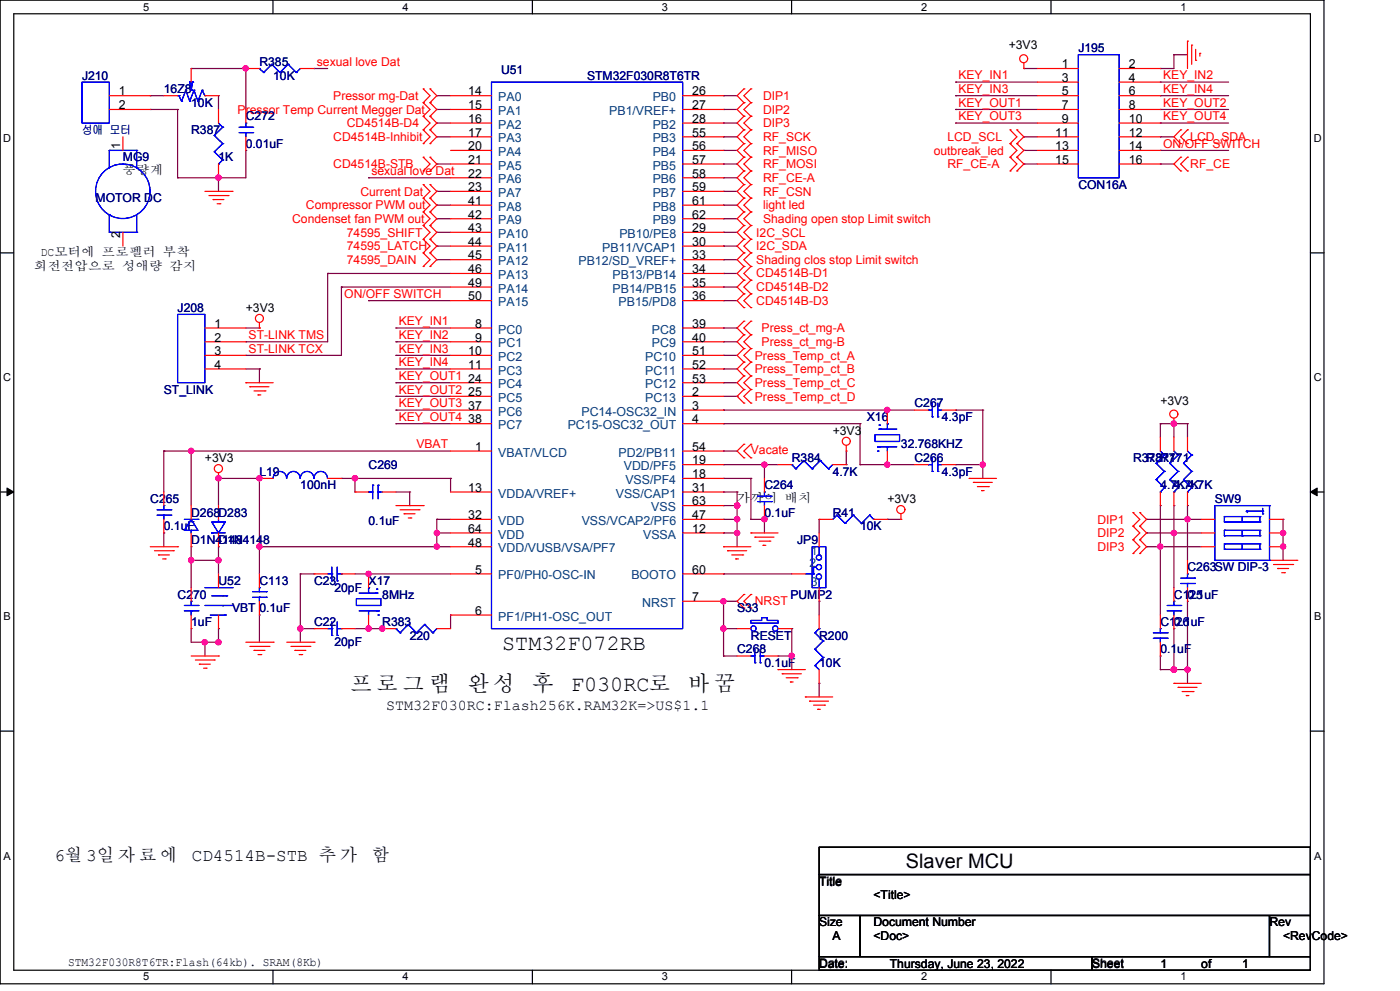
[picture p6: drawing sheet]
<svg xmlns="http://www.w3.org/2000/svg" width="297mm" height="210mm" viewBox="0 0 297 210" stroke-linecap="round" stroke-linejoin="round" font-family="sans-serif">
<defs><g id="words">
<g font-size="4.6">
<text x="106.4" y="137.7">STM32F072RB</text>
<text x="74.3" y="146.4">프 로 그 램</text>
<text x="99" y="146.4">완 성</text>
<text x="112.8" y="146.4">후</text>
<text x="121" y="146.4">F030RC로</text>
<text x="145.8" y="146.4">바 꿈</text>
</g>
<text font-size="4.2" x="192" y="183.8">Slaver MCU</text>
<g font-size="3.7">
<text x="11.5" y="182.4">6월 3일 자 료 에</text>
<text x="40.7" y="182.4">CD4514B-STB 추 가</text>
<text x="78.8" y="182.4">함</text>
</g>
<text font-size="3.2" x="81.8" y="150.4">STM32F030RC:Flash256K.RAM32K=&gt;US$1.1</text>
<g font-size="2.6">
<text x="213.8" y="10.5">+3V3</text>
<text x="225.1" y="14.5">1</text>
<text x="225.1" y="17.3">3</text>
<text x="239.2" y="14.5">2</text>
<text x="239.2" y="17.3">4</text>
<text x="25.2" y="20.2">1</text>
<text x="25.2" y="23.1">2</text>
<text x="99.2" y="20.2">14</text>
<text x="99.2" y="23.1">15</text>
<text x="146.7" y="20.2">26</text>
<text x="146.7" y="23.1">27</text>
<text x="225.1" y="20.2">5</text>
<text x="225.1" y="23.1">7</text>
<text x="239.2" y="20.2">6</text>
<text x="239.2" y="23.1">8</text>
<text x="99.2" y="26">16</text>
<text x="99.2" y="28.9">17</text>
<text x="146.7" y="26">28</text>
<text x="146.7" y="28.9">55</text>
<text x="223.6" y="28.9">11</text>
<text x="225.1" y="26">9</text>
<text x="239.2" y="26">10</text>
<text x="239.2" y="28.9">12</text>
<text x="25.5" y="31.6" transform="rotate(-90 25.5 31.6)">1</text>
<text x="99.2" y="31.8">20</text>
<text x="99.2" y="34.7">21</text>
<text x="146.7" y="31.8">56</text>
<text x="146.7" y="34.7">57</text>
<text x="223.6" y="31.8">13</text>
<text x="223.6" y="34.7">15</text>
<text x="239.2" y="31.8">14</text>
<text x="239.2" y="34.7">16</text>
<text x="26" y="36.9">풍량계</text>
<text x="99.2" y="37.6">22</text>
<text x="99.2" y="40.5">23</text>
<text x="146.7" y="37.6">58</text>
<text x="146.7" y="40.5">59</text>
<text x="99.2" y="43.4">41</text>
<text x="99.2" y="46.3">42</text>
<text x="146.7" y="43.4">61</text>
<text x="146.7" y="46.3">62</text>
<text x="25.5" y="50.4" transform="rotate(-90 25.5 50.4)">2</text>
<text x="99.2" y="49.2">43</text>
<text x="99.2" y="52.1">44</text>
<text x="146.7" y="49.2">29</text>
<text x="146.7" y="52.1">30</text>
<text x="7.2" y="57.1">회전전압으로 성애량 감지</text>
<text x="8.6" y="54.2">DC모터에 프로펠러 부착</text>
<text x="99.2" y="55">45</text>
<text x="99.2" y="57.9">46</text>
<text x="146.7" y="57.9">34</text>
<text x="146.7" y="55">33</text>
<text x="99.2" y="60.8">49</text>
<text x="99.2" y="63.6">50</text>
<text x="146.7" y="63.6">36</text>
<text x="146.7" y="60.8">35</text>
<text x="45.5" y="69.4">1</text>
<text x="52.1" y="66">+3V3</text>
<text x="100.7" y="69.4">8</text>
<text x="146.7" y="69.4">39</text>
<text x="45.5" y="72.4">2</text>
<text x="45.5" y="75.2">3</text>
<text x="99.2" y="75.2">10</text>
<text x="100.7" y="72.4">9</text>
<text x="146.7" y="72.4">40</text>
<text x="146.7" y="75.2">51</text>
<text x="45.5" y="78.1">4</text>
<text x="99.2" y="78.1">11</text>
<text x="99.2" y="81">24</text>
<text x="99.2" y="83.9">25</text>
<text x="146.7" y="78.1">52</text>
<text x="146.7" y="81">53</text>
<text x="146.7" y="83.9">2</text>
<text x="99.2" y="86.8">37</text>
<text x="99.2" y="89.7">38</text>
<text x="146.7" y="86.8">3</text>
<text x="146.7" y="89.7">4</text>
<text x="245.9" y="85.7">+3V3</text>
<text x="100.7" y="95.5">1</text>
<text x="146.7" y="95.5">54</text>
<text x="176.5" y="92.1">+3V3</text>
<text x="43.4" y="97.9">+3V3</text>
<text x="146.7" y="101.3">18</text>
<text x="146.7" y="98.4">19</text>
<text x="99.2" y="104.2">13</text>
<text x="146.7" y="107">63</text>
<text x="146.7" y="104.2">31</text>
<text x="156.2" y="106.3">가까이 배치</text>
<text x="188.1" y="106.5">+3V3</text>
<text x="99.2" y="110">32</text>
<text x="99.2" y="112.8">64</text>
<text x="146.7" y="112.8">12</text>
<text x="146.7" y="110">47</text>
<text x="99.2" y="115.8">48</text>
<text x="100.7" y="121.5">5</text>
<text x="146.7" y="121.5">60</text>
<text x="100.7" y="130.2">6</text>
<text x="146.7" y="127.3">7</text>
<text x="173.6" y="187.6">Title</text>
<text x="185.1" y="190.5">&lt;Title&gt;</text>
<text x="173.6" y="196.2">Size</text>
<text x="185.1" y="196.2">Document Number</text>
<text x="269" y="196.2">Rev</text>
<text x="176.4" y="199.2">A</text>
<text x="185.1" y="199.2">&lt;Doc&gt;</text>
<text x="271.9" y="199.2">&lt;RevCode&gt;</text>
<text x="14.4" y="204.7">STM32F030R8T6TR:Flash(64kb). SRAM(8Kb)</text>
<text x="173.6" y="205">Date:</text>
<text x="188.6" y="205">Thursday, June 23, 2022</text>
<text x="231.4" y="205">Sheet</text>
<text x="245.9" y="205">1</text>
<text x="254.6" y="205">of</text>
<text x="263.2" y="205">1</text>
</g>
<g font-size="2.6" fill="#000080">
<text x="228.5" y="11">J195</text>
<text x="17.4" y="16.8">J210</text>
<text x="55" y="13.9">R385</text>
<text x="57.9" y="16.8">10K</text>
<text x="106.2" y="15.7">U51</text>
<text x="124.4" y="16.8">STM32F030R8T6TR</text>
<text x="34.7" y="19.7">16Z8</text>
<text x="40.5" y="22.6">10K</text>
<text x="17.4" y="28.4">성애 모터</text>
<text x="40.5" y="28.4">R387</text>
<text x="52.1" y="25.5">C272</text>
<text x="26" y="34.2">MG9</text>
<text x="46.3" y="34.2">1K</text>
<text x="52.1" y="31.3">0.01uF</text>
<text x="228.5" y="40">CON16A</text>
<text x="20.3" y="42.9">MOTOR DC</text>
<text x="37.6" y="66">J208</text>
<text x="34.7" y="83.4">ST_LINK</text>
<text x="183.7" y="89.2">X16</text>
<text x="193.8" y="86.3">C267</text>
<text x="199.6" y="89.2">4.3pF</text>
<text x="190.9" y="94.9">32.768KHZ</text>
<text x="55" y="100.7">L19</text>
<text x="78.1" y="99.3">C269</text>
<text x="167.8" y="97.9">R384</text>
<text x="176.5" y="100.7">4.7K</text>
<text x="193.8" y="97.9">C266</text>
<text x="199.6" y="100.7">4.3pF</text>
<text x="240.1" y="97.9">R378R171</text>
<text x="243" y="97.9">R377</text>
<text x="31.8" y="106.5">C265</text>
<text x="63.6" y="103.7">100nH</text>
<text x="162" y="103.7">C264</text>
<text x="245.9" y="103.7">4.7K 4.7K</text>
<text x="248.8" y="103.7">4.7K</text>
<text x="257.4" y="106.5">SW9</text>
<text x="34.7" y="112.3">0.1uF</text>
<text x="40.5" y="109.4">D268</text>
<text x="46.3" y="109.4">D283</text>
<text x="78.1" y="111.1">0.1uF</text>
<text x="162" y="109.4">0.1uF</text>
<text x="176.5" y="109.4">R41</text>
<text x="182.3" y="112.3">10K</text>
<text x="40.5" y="115.2">D1N4148</text>
<text x="46.3" y="115.2">D1N4148</text>
<text x="168.9" y="115.2">JP9</text>
<text x="46.3" y="123.9">U52</text>
<text x="55" y="123.9">C113</text>
<text x="66.6" y="123.9">C23</text>
<text x="70.9" y="125.4">20pF</text>
<text x="78.1" y="123.9">X17</text>
<text x="251.7" y="121">C263SW DIP-3</text>
<text x="37.6" y="126.8">C270</text>
<text x="49.2" y="129.7">VBT 0.1uF</text>
<text x="81" y="126.8">8MHz</text>
<text x="156.2" y="129.7">S33</text>
<text x="167.5" y="126.8">PUMP2</text>
<text x="248.8" y="126.8">C125</text>
<text x="251.7" y="126.8">0.1uF</text>
<text x="40.5" y="132.6">1uF</text>
<text x="66.6" y="132.6">C22</text>
<text x="70.9" y="136.9">20pF</text>
<text x="81" y="132.6">R383</text>
<text x="86.8" y="135.5">220</text>
<text x="159.1" y="135.5">RESET</text>
<text x="173.6" y="135.5">R200</text>
<text x="245.9" y="132.6">C126</text>
<text x="248.8" y="132.6">0.1uF</text>
<text x="156.2" y="138.4">C268</text>
<text x="162" y="141.3">0.1uF</text>
<text x="173.6" y="141.3">10K</text>
<text x="245.9" y="138.4">0.1uF</text>
</g>
<g font-size="2.6" fill="#f00">
<text x="67.2" y="13.9">sexual love Dat</text>
<text x="203.1" y="16.8">KEY_IN1</text>
<text x="246.5" y="16.8">KEY_IN2</text>
<text x="70.6" y="21.2">Pressor mg-Dat</text>
<text x="161.7" y="21.2">DIP1</text>
<text x="203.1" y="19.7">KEY_IN3</text>
<text x="203.1" y="22.6">KEY_OUT1</text>
<text x="246.5" y="19.7">KEY_IN4</text>
<text x="246.5" y="22.6">KEY_OUT2</text>
<text x="50.4" y="24.1">Pressor Temp Current Megger Dat</text>
<text x="70.6" y="29.8">CD4514B-Inhibit</text>
<text x="73.5" y="27">CD4514B-D4</text>
<text x="161.7" y="27">DIP3</text>
<text x="161.7" y="24.1">DIP2</text>
<text x="161.7" y="29.8">RF_SCK</text>
<text x="200.8" y="29.8">LCD_SCL</text>
<text x="203.1" y="25.5">KEY_OUT3</text>
<text x="246.5" y="25.5">KEY_OUT4</text>
<text x="252.2" y="29.8">LCD_SDA</text>
<text x="70.6" y="35.6">CD4514B-STB</text>
<text x="161.7" y="32.7">RF_MISO</text>
<text x="161.7" y="35.6">RF_MOSI</text>
<text x="197.9" y="32.7">outbreak_led</text>
<text x="200.8" y="35.6">RF_CE-A</text>
<text x="246.5" y="31.3">ON/OFF SWITCH</text>
<text x="252.2" y="35.6">RF_CE</text>
<text x="76.4" y="41.4">Current Dat</text>
<text x="78.7" y="37.1">sexual love Dat</text>
<text x="161.7" y="38.5">RF_CE-A</text>
<text x="161.7" y="41.4">RF_CSN</text>
<text x="61.9" y="47.2">Condenset fan PWM out</text>
<text x="64.8" y="44.3">Compressor PWM out</text>
<text x="161.7" y="44.3">light led</text>
<text x="161.7" y="47.2">Shading open stop Limit switch</text>
<text x="73.5" y="50.1">74595_SHIFT</text>
<text x="73.5" y="53">74595_LATCH</text>
<text x="160.3" y="50.1">I2C_SCL</text>
<text x="160.3" y="53">I2C_SDA</text>
<text x="73.5" y="55.9">74595_DAIN</text>
<text x="160.3" y="55.9">Shading clos stop Limit switch</text>
<text x="160.3" y="58.8">CD4514B-D1</text>
<text x="72.9" y="63.1">ON/OFF SWITCH</text>
<text x="160.3" y="61.7">CD4514B-D2</text>
<text x="160.3" y="64.6">CD4514B-D3</text>
<text x="52.7" y="71.8">ST-LINK TMS</text>
<text x="84.5" y="71.8">KEY_IN2</text>
<text x="84.5" y="68.9">KEY_IN1</text>
<text x="161.4" y="70.4">Press_ct_mg-A</text>
<text x="52.7" y="74.7">ST-LINK TCX</text>
<text x="84.5" y="74.7">KEY_IN3</text>
<text x="84.5" y="77.6">KEY_IN4</text>
<text x="160" y="76.2">Press_Temp_ct_A</text>
<text x="161.4" y="73.2">Press_ct_mg-B</text>
<text x="84.5" y="80.5">KEY_OUT1</text>
<text x="84.5" y="83.4">KEY_OUT2</text>
<text x="160" y="79">Press_Temp_ct_B</text>
<text x="160" y="82">Press_Temp_ct_C</text>
<text x="84.5" y="89.1">KEY_OUT4</text>
<text x="84.5" y="86.3">KEY_OUT3</text>
<text x="160" y="84.8">Press_Temp_ct_D</text>
<text x="88.3" y="94.9">VBAT</text>
<text x="159.1" y="96.1">Vacate</text>
<text x="232.6" y="110.9">DIP1</text>
<text x="232.6" y="113.8">DIP2</text>
<text x="232.6" y="116.6">DIP3</text>
<text x="160" y="128.2">NRST</text>
</g>
<g font-size="2.6" fill="#004080">
<text x="105.6" y="21.5">PA0</text>
<text x="138.3" y="21.5">PB0</text>
<text x="105.6" y="24.4">PA1</text>
<text x="105.6" y="27.2">PA2</text>
<text x="129.1" y="24.4">PB1/VREF+</text>
<text x="138.3" y="27.2">PB2</text>
<text x="105.6" y="30.2">PA3</text>
<text x="105.6" y="33">PA4</text>
<text x="105.6" y="35.9">PA5</text>
<text x="138.3" y="30.2">PB3</text>
<text x="138.3" y="33">PB4</text>
<text x="138.3" y="35.9">PB5</text>
<text x="105.6" y="38.8">PA6</text>
<text x="105.6" y="41.7">PA7</text>
<text x="138.3" y="38.8">PB6</text>
<text x="138.3" y="41.7">PB7</text>
<text x="105.6" y="44.6">PA8</text>
<text x="105.6" y="47.5">PA9</text>
<text x="138.3" y="44.6">PB8</text>
<text x="138.3" y="47.5">PB9</text>
<text x="105.6" y="50.4">PA10</text>
<text x="105.6" y="53.3">PA11</text>
<text x="127.6" y="53.3">PB11/VCAP1</text>
<text x="131.3" y="50.4">PB10/PE8</text>
<text x="105.6" y="56.2">PA12</text>
<text x="105.6" y="59.1">PA13</text>
<text x="122.6" y="56.2">PB12/SD_VREF+</text>
<text x="129.8" y="59.1">PB13/PB14</text>
<text x="105.6" y="62">PA14</text>
<text x="105.6" y="64.9">PA15</text>
<text x="129.8" y="62">PB14/PB15</text>
<text x="131.1" y="64.9">PB15/PD8</text>
<text x="105.6" y="70.7">PC0</text>
<text x="138.2" y="70.7">PC8</text>
<text x="105.6" y="73.6">PC1</text>
<text x="105.6" y="76.5">PC2</text>
<text x="136.7" y="76.5">PC10</text>
<text x="138.2" y="73.6">PC9</text>
<text x="105.6" y="79.3">PC3</text>
<text x="105.6" y="82.3">PC4</text>
<text x="136.7" y="79.3">PC11</text>
<text x="136.7" y="82.3">PC12</text>
<text x="105.6" y="85.1">PC5</text>
<text x="105.6" y="88">PC6</text>
<text x="123.2" y="88">PC14-OSC32_IN</text>
<text x="136.7" y="85.1">PC13</text>
<text x="105.6" y="90.9">PC7</text>
<text x="120.3" y="90.9">PC15-OSC32_OUT</text>
<text x="105.6" y="96.7">VBAT/VLCD</text>
<text x="131.1" y="96.7">PD2/PB11</text>
<text x="132.2" y="99.6">VDD/PF5</text>
<text x="105.6" y="105.4">VDDA/VREF+</text>
<text x="130.5" y="105.4">VSS/CAP1</text>
<text x="132.5" y="102.5">VSS/PF4</text>
<text x="105.6" y="111.2">VDD</text>
<text x="123.3" y="111.2">VSS/VCAP2/PF6</text>
<text x="138" y="108.3">VSS</text>
<text x="105.6" y="114.1">VDD</text>
<text x="105.6" y="117">VDD/VUSB/VSA/PF7</text>
<text x="136.3" y="114.1">VSSA</text>
<text x="171.9" y="117.5">1</text>
<text x="105.6" y="122.7">PF0/PH0-OSC-IN</text>
<text x="133.8" y="122.7">BOOTO</text>
<text x="171.6" y="120.1">2</text>
<text x="171.9" y="124.2">3</text>
<text x="47.4" y="128.8" transform="rotate(-90 47.4 128.8)">.</text>
<text x="47.4" y="126.6" transform="rotate(-90 47.4 126.6)">.</text>
<text x="105.6" y="131.5">PF1/PH1-OSC_OUT</text>
<text x="136.1" y="128.5">NRST</text>
<text x="160.6" y="134.3">. .</text>
</g>
<g font-size="2.3">
<text x="30.4" y="2.2">5</text>
<text x="85.3" y="2.2">4</text>
<text x="140.3" y="2.2">3</text>
<text x="195.2" y="2.2">2</text>
<text x="250.2" y="2.2">1</text>
<text x=".7" y="30.1">D</text>
<text x="278.4" y="30.1">D</text>
<text x=".7" y="80.7">C</text>
<text x="278.4" y="80.7">C</text>
<text x=".8" y="131.4">B</text>
<text x="278.5" y="131.4">B</text>
<text x=".8" y="182.1">A</text>
<text x="278.5" y="182.1">A</text>
<text x="30.4" y="207.6">5</text>
<text x="85.3" y="207.6">4</text>
<text x="140.3" y="207.6">3</text>
<text x="195.2" y="207.6">2</text>
<text x="250.2" y="207.6">1</text>
</g>
</g></defs>
<g fill="none" stroke="#000" stroke-width=".25">
<path d="M0 0h280.6v208.4h-280.6zM2.9 2.9h274.8v202.6h-274.8zM57.8 0v2.9M112.8 0v2.9M167.8 0v2.9M222.7 0v2.9M0 53.6h2.9M277.7 53.6h2.9M0 104.2h2.9M277.7 104.2h2.9M0 154.9h2.9M277.7 154.9h2.9"/>
<path d="M173.6 179.4h104.1v5.8h-104.1zM173.6 185.2h104.1v8.7h-104.1zM173.6 193.9h8.7v8.7h-8.7zM182.3 193.9h86.7v8.7h-86.7zM269 193.9h8.7v8.7h-8.7zM57.8 205.5v2.9M112.8 205.5v2.9M167.8 205.5v2.9M173.6 202.6h57.8v2.9h-57.8zM222.7 205.5v2.9M231.4 202.6h46.3v2.9h-46.3z"/>
</g>
<path d="M1.5 103.4l1.4 .8-1.4 .8zM277.7 104.2l1.4-.8v1.6z" fill="#000" stroke="#000" stroke-width=".21"/>
<g fill="none" stroke="#800040" stroke-width=".25">
<path d="M40.5 14.5h11.6M40.5 14.5h.1M52.1 14.5h.1M52.1 14.5v8.7M66.6 14.5h.1M66.6 14.5h2.8M202.5 17.4h17.4M202.5 17.4h.1M217 14.5h.1M217 14.5h2.9M245.9 17.4h.1M245.9 14.5h.1"/>
<path d="M245.9 17.4h14.5M248.8 11.6h.1M248.8 11.6v2.9h-2.9M248.8 11.6h2.9M31.8 23.2h5.8M31.8 20.3h.1M31.8 23.2h.1M31.8 20.3h2.9M37.6 23.2h.1M37.6 37.7h.1M37.6 23.2v14.5M46.3 20.3h.1"/>
<path d="M46.3 37.7h.1M46.3 20.3v2.9M46.3 37.7v2.8M52.1 31.9h.1M52.1 31.9v5.8h-14.5M78.1 37.7h.1M78.1 37.7h17.4M92.6 20.3h2.9M92.6 23.2h2.9M92.6 26.1h2.9M92.6 29h2.9M92.6 34.7h2.9"/>
<path d="M92.6 20.3h.1M92.6 23.2h.1M92.6 26.1h.1M92.6 29h.1M92.6 34.7h.1M153.3 20.3h.1M153.3 23.2h.1M153.3 26.1h.1M153.3 29h.1M153.3 31.9h.1M153.3 34.7h.1M153.3 37.7h.1"/>
<path d="M153.3 20.3h2.9M153.3 23.2h2.9M153.3 37.7h2.9M153.3 26.1h2.9M153.3 29h2.9M153.3 31.9h2.9M153.3 34.7h2.9M202.5 20.3h17.4M202.5 23.2h17.4M202.5 26.1h17.4M202.5 20.3h.1M202.5 23.2h.1"/>
<path d="M202.5 26.1h.1M217 34.7h.1M217 29h.1M217 31.9h.1M217 29h2.9M217 31.9h2.9M217 34.7h2.9M245.9 20.3h.1M245.9 23.2h.1M245.9 26.1h.1M245.9 29h.1M245.9 31.9h.1"/>
<path d="M245.9 34.7h.1M245.9 20.3h14.5M245.9 23.2h14.5M245.9 26.1h14.5M245.9 31.9h14.5M245.9 29h2.9M245.9 34.7h2.9M69.4 57.9h.1M69.4 57.9v14.5h-17.3M69.4 57.9h26.1M92.6 40.5h2.9M92.6 43.5h2.9"/>
<path d="M92.6 46.3h2.9M92.6 49.2h2.9M92.6 52.1h2.9M92.6 55h2.9M92.6 40.5h.1M92.6 43.5h.1M92.6 46.3h.1M92.6 49.2h.1M92.6 52.1h.1M92.6 55h.1M153.3 40.5h.1M153.3 43.5h.1"/>
<path d="M153.3 46.3h.1M153.3 49.2h.1M153.3 52.1h.1M153.3 55h.1M153.3 57.9h.1M153.3 40.5h2.9M153.3 43.5h2.9M153.3 57.9h2.9M153.3 46.3h2.9M153.3 49.2h2.9M153.3 52.1h2.9M153.3 55h2.9"/>
<path d="M52.1 72.4h.1M52.1 75.3h.1M52.1 78.1h2.9M52.1 69.5h2.9M55 69.5h.1M55 78.1h.1M55 78.1v3M72.4 60.8h.1M72.4 60.8v14.5h-20.3M72.4 60.8h23.1M78.1 63.7h.1M78.1 63.7h17.4"/>
<path d="M83.9 72.4h11.6M83.9 75.3h11.6M83.9 78.1h11.6M83.9 69.5h11.6M83.9 72.4h.1M83.9 75.3h.1M83.9 78.1h.1M83.9 69.5h.1M153.3 69.5h.1M153.3 72.4h.1M153.3 75.3h.1M153.3 78.1h.1"/>
<path d="M153.3 60.8h.1M153.3 63.7h.1M153.3 72.4h2.9M153.3 75.3h2.9M153.3 78.1h2.9M153.3 69.5h2.9M153.3 60.8h2.9M153.3 63.7h2.9M34.7 95.5h60.8M34.7 95.5h.1M34.7 95.5v8.7M40.5 95.5h.1"/>
<path d="M40.5 95.5v11.6M83.9 86.9h11.6M83.9 89.7h11.6M83.9 81.1h11.6M83.9 83.9h11.6M83.9 89.7h.1M83.9 81.1h.1M83.9 83.9h.1M83.9 86.9h.1M153.3 98.4h11.6M153.3 89.7h.1M153.3 86.9h.1"/>
<path d="M153.3 95.5h.1M153.3 81.1h.1M153.3 98.4h.1M153.3 83.9h2.9M153.3 81.1h2.9M153.3 95.5h2.9M153.3 86.9h40.5M153.3 89.7h29M156.2 83.9h.1M162 98.4h.1M162 98.4v2.9M179.3 98.4h.1"/>
<path d="M179.3 95.5v2.9M182.3 98.4h11.5M182.3 89.7h.1M182.3 98.4h.1M182.3 89.7v8.7M188.1 86.9h.1M188.1 98.4h.1M202.5 98.4h.1M202.5 86.9h.1M202.5 86.9h5.8M202.5 98.4h5.8M208.3 86.9h.1"/>
<path d="M208.3 98.4h.1M208.3 86.9v14.4M245.9 89.7h.1M245.9 89.7v2.9M245.9 89.7h5.8M248.8 89.7h.1M248.8 89.7v2.9M251.7 89.7h.1M251.7 89.7v2.9M34.7 112.9h.1M34.7 112.9v2.9M40.5 118.7h5.8"/>
<path d="M40.5 115.8h.1M40.5 118.7h.1M40.5 115.8v8.7M46.3 118.7h.1M46.3 101.3h.1M46.3 115.8h.1M46.3 101.3v5.8M46.3 115.8v5.8M46.3 101.3h8.7M55 101.3h.1M55 115.8h.1M55 101.3v20.3"/>
<path d="M55 115.8h40.5M72.4 101.3h.1M72.4 101.3h23.1M75.2 101.3h.1M75.2 104.2h.1M75.2 101.3v2.9M83.9 104.2h2.9M86.8 107.1h.1M86.8 104.2h.1M86.8 104.2v2.9M92.6 112.9h2.9M92.6 110h2.9"/>
<path d="M92.6 115.8h.1M92.6 110h.1M92.6 112.9h.1M92.6 110v5.8M95.5 101.3h.1M95.5 101.3v2.9M153.3 101.3h5.8M153.3 101.3h.1M153.3 104.2h.1M153.3 107.1h.1M153.3 110h.1M153.3 112.9h.1"/>
<path d="M153.3 104.2h2.9M153.3 107.1h2.9M153.3 112.9h2.9M153.3 110h2.9M156.2 110h.1M156.2 112.9h.1M156.2 107.1h.1M156.2 104.2h.1M156.2 104.2v11.6M159.1 110h.1M159.1 101.3h.1M159.1 101.3v8.7"/>
<path d="M159.1 110h2.9M162 110h.1M162 110v2.9M173.6 110h.1M173.6 110v2.9M188.1 110h.1M188.1 110h2.8M243 115.8h11.6M243 112.9h11.6M243 110h11.6M243 112.9h.1M243 115.8h.1"/>
<path d="M243 110h.1M245.9 115.8h.1M245.9 107.1h.1M245.9 107.1v23.2M248.8 112.9h.1M248.8 107.1h.1M248.8 107.1v17.4M251.7 110h.1M251.7 107.1h.1M251.7 107.1v11.6M271.9 115.8h.1M271.9 110h.1"/>
<path d="M271.9 112.9h.1M271.9 110v8.7M40.5 133.2h.1M40.5 133.2v2.8h5.8M43.4 136h.1M43.4 136v2.9M46.3 133.2h.1M46.3 136h.1M46.3 133.2v2.8M55 130.3h.1M55 130.3v5.7M63.6 133.2h.1"/>
<path d="M63.6 121.6h.1M63.6 121.6v14.4M63.6 121.6h3M63.6 133.2h3M66.6 121.6h.1M66.6 133.2h.1M75.2 121.6h20.3M75.2 133.2h5.8M78.1 121.6h.1M78.1 133.2h.1M81 133.2h.1M95.5 130.3h.1"/>
<path d="M95.5 130.3v2.9M153.3 127.4h.1M153.3 121.6h.1M153.3 133.2h.1M153.3 138.9h.1M153.3 127.4v11.5M153.3 138.9h2.9M153.3 133.2h2.9M153.3 127.4h2.9M153.3 121.6h14.5M164.9 138.9h.1M164.9 138.9h2.9"/>
<path d="M167.8 133.2h.1M167.8 138.9h.1M167.8 133.2v8.6M173.6 127.4h.1M173.6 127.4v2.9M245.9 138.9h.1M245.9 138.9v2.9M248.8 133.2h.1M248.8 133.2v8.6M251.7 127.4h.1M251.7 127.4v17.3M173.6 144.7h.1"/>
<path d="M173.6 144.7v2.9M245.9 141.8h.1M245.9 141.8h5.8M248.8 141.8h.1M251.7 141.8h.1"/>
</g>
<g fill="#f0f" stroke="#f0f" stroke-width=".25">
<circle cx="43.4" cy="136" r=".55"/>
<circle cx="156.2" cy="110" r=".55"/>
<circle cx="55" cy="101.3" r=".55"/>
<circle cx="167.8" cy="138.9" r=".55"/>
<circle cx="156.2" cy="107.1" r=".55"/>
<circle cx="153.3" cy="127.4" r=".55"/>
<circle cx="63.6" cy="133.1" r=".56"/>
<circle cx="188" cy="86.8" r=".55"/>
<circle cx="188" cy="98.4" r=".55"/>
<circle cx="248.8" cy="112.9" r=".56"/>
<circle cx="245.9" cy="115.8" r=".55"/>
<circle cx="271.9" cy="115.8" r=".55"/>
<circle cx="248.8" cy="89.7" r=".57"/>
<circle cx="251.7" cy="141.8" r=".55"/>
<circle cx="248.8" cy="141.8" r=".56"/>
<circle cx="271.9" cy="112.9" r=".55"/>
<circle cx="251.7" cy="110" r=".55"/>
<circle cx="78.1" cy="121.6" r=".55"/>
<circle cx="92.6" cy="115.8" r=".55"/>
<circle cx="156.2" cy="112.9" r=".55"/>
<circle cx="92.6" cy="112.9" r=".55"/>
<circle cx="46.3" cy="136" r=".56"/>
<circle cx="153.3" cy="133.1" r=".56"/>
<circle cx="208.3" cy="98.4" r=".55"/>
<circle cx="78.1" cy="133.1" r=".56"/>
<circle cx="162" cy="110" r=".56"/>
<circle cx="46.3" cy="118.7" r=".57"/>
<circle cx="40.5" cy="118.7" r=".56"/>
<circle cx="40.5" cy="95.5" r=".55"/>
<circle cx="46.3" cy="101.3" r=".56"/>
<circle cx="75.2" cy="101.3" r=".56"/>
<circle cx="162" cy="98.4" r=".56"/>
<circle cx="81" cy="133.1" r=".56"/>
<circle cx="55" cy="115.8" r=".55"/>
<circle cx="52.1" cy="14.5" r=".55"/>
<circle cx="46.3" cy="37.6" r=".56"/>
</g>
<g fill="none" stroke="#f00" stroke-width=".25">
<path d="M40.5 14.5v2.9M52.1 14.5h2.9M63.6 14.5h3M89.7 18.8l1.4 1.5-1.4 1.4M89.7 18.8h.1M91.1 18.8h.1M91.1 18.8l1.5 1.5-1.5 1.4M157.6 18.8l-1.4 1.5 1.4 1.4M157.6 18.8h.1M159.1 18.8h.1M159.1 18.8l-1.5 1.5 1.5 1.4M217 14.5h.1"/>
<path d="M217 13.3v1.2M219.9 14.5h8.6M219.9 17.4h8.6M237.2 14.5h8.7M237.2 17.4h8.7M251.7 8.7h.1M251.7 8.7v5.8M252.5 9.6h.1M252.5 9.6v4M253.4 12.8h.1M253.4 10.5v2.3M254.3 11.3h.1"/>
<path d="M254.3 11.3v.6M23.2 20.3h8.6M23.2 23.2h8.6M26 29v2.9M34.7 20.3h2.9M43.4 20.3h2.9M46.3 23.2v2.9M46.3 34.7v3M52.1 23.2v2.9M52.1 29v2.9M89.7 39.1l1.4 1.4-1.4 1.5M89.7 21.7l1.4 1.5-1.4 1.4"/>
<path d="M89.7 24.6l1.4 1.5-1.4 1.4M89.7 27.5l1.4 1.5-1.4 1.4M89.7 33.3l1.4 1.4-1.4 1.5M89.7 39.1h.1M89.7 21.7h.1M89.7 24.6h.1M89.7 27.5h.1M89.7 30.4h.1M89.7 36.2h.1M89.7 33.3h.1M91.1 39.1h.1M91.1 21.7h.1"/>
<path d="M91.1 24.6h.1M91.1 27.5h.1M91.1 30.4h.1M91.1 33.3h.1M91.1 36.2h.1M91.1 39.1l1.5 1.4-1.5 1.5M91.1 21.7l1.5 1.5-1.5 1.4M91.1 24.6l1.5 1.5-1.5 1.4M91.1 27.5l1.5 1.5-1.5 1.4M91.1 33.3l1.5 1.4-1.5 1.5M95.5 20.3h8.7M95.5 23.2h8.7"/>
<path d="M95.5 26.1h8.7M95.5 29h8.7M95.5 31.9h8.7M95.5 34.7h8.7M95.5 37.7h8.7M144.7 20.3h8.6M144.7 23.2h8.6M144.7 26.1h8.6M144.7 29h8.6M144.7 31.9h8.6M144.7 34.7h8.6M144.7 37.7h8.6"/>
<path d="M157.6 24.6l-1.4 1.5 1.4 1.4M157.6 21.7l-1.4 1.5 1.4 1.4M157.6 36.2l-1.4 1.5 1.4 1.4M157.6 39.1l-1.4 1.4 1.4 1.5M157.6 27.5l-1.4 1.5 1.4 1.4M157.6 30.4l-1.4 1.5 1.4 1.4M157.6 33.3l-1.4 1.4 1.4 1.5M157.6 24.6h.1M157.6 27.5h.1M157.6 21.7h.1M157.6 36.2h.1M157.6 39.1h.1"/>
<path d="M157.6 30.4h.1M157.6 33.3h.1M159.1 27.5h.1M159.1 24.6h.1M159.1 21.7h.1M159.1 39.1h.1M159.1 36.2h.1M159.1 30.4h.1M159.1 33.3h.1M159.1 24.6l-1.5 1.5 1.5 1.4M159.1 21.7l-1.5 1.5 1.5 1.4M159.1 36.2l-1.5 1.5 1.5 1.4"/>
<path d="M159.1 39.1l-1.5 1.4 1.5 1.5M159.1 27.5l-1.5 1.5 1.5 1.4M159.1 30.4l-1.5 1.5 1.5 1.4M159.1 33.3l-1.5 1.4 1.5 1.5M214.1 27.5l1.4 1.5-1.4 1.4M214.1 33.3l1.4 1.4-1.4 1.5M214.1 30.4l1.4 1.5-1.4 1.4M214.1 30.4h.1M214.1 27.5h.1M214.1 36.2h.1M214.1 33.3h.1M215.5 27.5h.1"/>
<path d="M215.5 30.4h.1M215.5 33.3h.1M215.5 36.2h.1M215.5 27.5l1.5 1.5-1.5 1.4M215.5 33.3l1.5 1.4-1.5 1.5M215.5 30.4l1.5 1.5-1.5 1.4M219.9 20.3h8.6M219.9 23.2h8.6M219.9 26.1h8.6M219.9 29h8.6M219.9 31.9h8.6M219.9 34.7h8.6"/>
<path d="M237.2 20.3h8.7M237.2 23.2h8.7M237.2 26.1h8.7M237.2 29h8.7M237.2 31.9h8.7M237.2 34.7h8.7M250.2 27.5h.1M250.2 30.4h.1M250.2 33.3h.1M250.2 36.2h.1M250.2 27.5l-1.4 1.5 1.4 1.4M250.2 33.3l-1.4 1.4 1.4 1.5"/>
<path d="M251.7 27.5l-1.5 1.5 1.5 1.4M251.7 33.3l-1.5 1.4 1.5 1.5M251.7 30.4h.1M251.7 27.5h.1M251.7 36.2h.1M251.7 33.3h.1M26 49.2v2.9M43.4 40.5h5.8M44.3 41.4h4M45.2 42.3h2.2M45.2 42.3h.1M46 43.2h.6"/>
<path d="M46.6 43.2h.1M48.3 41.4h.1M49.2 40.5h.1M89.7 42l1.4 1.5-1.4 1.4M89.7 44.9l1.4 1.4-1.4 1.5M89.7 47.8l1.4 1.4-1.4 1.5M89.7 50.7l1.4 1.4-1.4 1.5M89.7 53.6l1.4 1.4-1.4 1.4M89.7 42h.1M89.7 44.9h.1M89.7 47.8h.1M89.7 50.7h.1"/>
<path d="M89.7 53.6h.1M89.7 56.4h.1M91.1 42h.1M91.1 44.9h.1M91.1 47.8h.1M91.1 50.7h.1M91.1 53.6h.1M91.1 56.4h.1M91.1 42l1.5 1.5-1.5 1.4M91.1 44.9l1.5 1.4-1.5 1.5M91.1 47.8l1.5 1.4-1.5 1.5M91.1 50.7l1.5 1.4-1.5 1.5"/>
<path d="M91.1 53.6l1.5 1.4-1.5 1.4M95.5 40.5h8.7M95.5 43.5h8.7M95.5 46.3h8.7M95.5 49.2h8.7M95.5 52.1h8.7M95.5 55h8.7M95.5 57.9h8.7M144.7 40.5h8.6M144.7 43.5h8.6M144.7 46.3h8.6M144.7 49.2h8.6"/>
<path d="M144.7 52.1h8.6M144.7 55h8.6M144.7 57.9h8.6M157.6 42l-1.4 1.5 1.4 1.4M157.6 44.9l-1.4 1.4 1.4 1.5M157.6 47.8l-1.4 1.4 1.4 1.5M157.6 50.7l-1.4 1.4 1.4 1.5M157.6 53.6l-1.4 1.4 1.4 1.4M157.6 56.4l-1.4 1.5 1.4 1.5M157.6 59.4l-1.4 1.4 1.4 1.4M157.6 42h.1M157.6 44.9h.1"/>
<path d="M157.6 47.8h.1M157.6 50.7h.1M157.6 53.6h.1M157.6 56.4h.1M157.6 59.4h.1M159.1 42h.1M159.1 44.9h.1M159.1 47.8h.1M159.1 50.7h.1M159.1 53.6h.1M159.1 56.4h.1M159.1 59.4h.1"/>
<path d="M159.1 42l-1.5 1.5 1.5 1.4M159.1 44.9l-1.5 1.4 1.5 1.5M159.1 47.8l-1.5 1.4 1.5 1.5M159.1 50.7l-1.5 1.4 1.5 1.5M159.1 53.6l-1.5 1.4 1.5 1.4M159.1 56.4l-1.5 1.5 1.5 1.5M159.1 59.4l-1.5 1.4 1.5 1.4M43.4 69.5h8.7M43.4 72.4h8.7M43.4 75.3h8.7M43.4 78.1h8.7M55 69.5h.1"/>
<path d="M55 68.3v1.2M95.5 60.8h8.7M95.5 63.7h8.7M95.5 69.5h8.7M95.5 72.4h8.7M95.5 75.3h8.7M95.5 78.1h8.7M144.7 60.8h8.6M144.7 63.7h8.6M144.7 69.5h8.6M144.7 72.4h8.6M144.7 75.3h8.6"/>
<path d="M144.7 78.1h8.6M157.6 62.2l-1.4 1.5 1.4 1.5M157.6 76.7l-1.4 1.4 1.4 1.5M157.6 68l-1.4 1.5 1.4 1.4M157.6 73.8l-1.4 1.5 1.4 1.4M157.6 70.9l-1.4 1.5 1.4 1.4M157.6 79.6l-1.4 1.5 1.4 1.4M157.6 62.2h.1M157.6 65.2h.1M157.6 76.7h.1M157.6 79.6h.1M157.6 68h.1"/>
<path d="M157.6 70.9h.1M157.6 73.8h.1M159.1 62.2h.1M159.1 65.2h.1M159.1 79.6h.1M159.1 76.7h.1M159.1 70.9h.1M159.1 68h.1M159.1 73.8h.1M159.1 62.2l-1.5 1.5 1.5 1.5M159.1 76.7l-1.5 1.4 1.5 1.5M159.1 68l-1.5 1.5 1.5 1.4"/>
<path d="M159.1 73.8l-1.5 1.5 1.5 1.4M159.1 70.9l-1.5 1.5 1.5 1.4M159.1 79.6l-1.5 1.5 1.5 1.4M52.1 81.1h.1M52.1 81.1h5.8M52.9 81.9h4.1M52.9 81.9h.1M53.8 82.8h2.4M54.7 83.6h.1M54.7 83.6h.6M56.2 82.8h.1M95.5 81.1h8.7"/>
<path d="M95.5 83.9h8.7M95.5 86.9h8.7M95.5 89.7h8.7M95.5 95.5h8.7M144.7 81.1h8.6M144.7 98.4h8.6M144.7 83.9h8.6M144.7 86.9h8.6M144.7 89.7h8.6M144.7 95.5h8.6M157.6 94.1l-1.4 1.4 1.4 1.5M157.6 82.5l-1.4 1.4 1.4 1.5"/>
<path d="M157.6 94.1h.1M157.6 97h.1M157.6 82.5h.1M157.6 85.4h.1M159.1 97h.1M159.1 94.1h.1M159.1 82.5h.1M159.1 85.4h.1M159.1 94.1l-1.5 1.4 1.5 1.5M159.1 82.5l-1.5 1.4 1.5 1.5M164.9 98.4h2.9M176.5 98.4h2.8"/>
<path d="M179.3 95.5h.1M179.3 94.4v1.1M188.1 86.9v2.8M188.1 95.5v2.9M193.8 98.4h2.9M193.8 86.9h2.9M199.6 98.4h2.9M199.6 86.9h2.9M245.9 92.6v2.9M248.8 89.7h.1M248.8 88.6v1.1M248.8 92.6v2.9"/>
<path d="M251.7 92.6v2.9M31.8 115.8h5.8M32.7 116.7h4M33.6 117.5h2.3M33.6 117.5h.1M34.5 118.4h.5M34.7 104.2v2.9M34.7 110v2.9M35 118.4h.1M36.7 116.7h.1M37.6 115.8h.1M40.5 107.1v2.9"/>
<path d="M40.5 112.9v2.9M46.3 101.3h.1M46.3 100.1v1.2M46.3 107.1v2.9M46.3 112.9v2.9M55 101.3h2.9M69.4 101.3h3M75.2 104.2h2.9M81 104.2h2.9M83.9 107.1h5.8M84.8 108h4M85.6 108.8h.1"/>
<path d="M85.6 108.8h2.4M86.5 109.7h.6M87.1 109.7h.1M88.8 108h.1M89.7 107.1h.1M95.5 112.9h8.7M95.5 115.8h8.7M95.5 104.2h8.7M95.5 110h8.7M144.7 107.1h8.6M144.7 112.9h8.6M144.7 101.3h8.6"/>
<path d="M144.7 104.2h8.6M144.7 110h8.6M153.3 115.8h5.8M153.3 115.8h.1M154.2 116.7h.1M154.2 116.7h4M155.1 117.5h2.3M155.9 118.4h.1M155.9 118.4h.6M157.4 117.5h.1M159.1 112.9h.1M159.1 112.9h5.8"/>
<path d="M160 113.8h.1M160 113.8h4M160.9 114.6h2.2M161.7 115.5h.1M161.7 115.5h.6M162 101.3v2.9M162 107.1v2.9M163.1 114.6h.1M173.6 112.9v2.9M173.6 110h2.9M185.1 110h3M190.9 110h.1"/>
<path d="M190.9 108.8v1.2M205.4 101.3h5.8M205.4 101.3h.1M206.3 102.2h.1M206.3 102.2h4M207.1 103.1h2.3M208 103.9h.6M208 103.9h.1M209.4 103.1h.1M240.1 108.6l1.4 1.4-1.4 1.4M240.1 111.4l1.4 1.5-1.4 1.4M240.1 114.3l1.4 1.5-1.4 1.4"/>
<path d="M240.1 111.4h.1M240.1 108.6h.1M240.1 114.3h.1M240.1 117.2h.1M241.5 108.6h.1M241.5 111.4h.1M241.5 114.3h.1M241.5 117.2h.1M241.5 108.6l1.5 1.4-1.5 1.4M241.5 111.4l1.5 1.5-1.5 1.4M241.5 114.3l1.5 1.5-1.5 1.4M245.9 104.2v2.9"/>
<path d="M248.8 104.2v2.9M251.7 104.2v2.9M251.7 118.7v2.9M254.6 112.9h2.8M254.6 115.8h2.8M254.6 110h2.8M269 118.7h5.8M269 112.9h2.9M269 115.8h2.9M269 110h2.9M269.9 119.6h4M273.9 119.6h.1"/>
<path d="M274.8 118.7h.1M40.5 138.9h5.8M40.5 124.5v2.9M40.5 130.3v2.9M41.4 139.8h4M45.4 139.8h.1M46.3 138.9h.1M46.3 121.6v2.9M46.3 130.3v2.9M52.1 136h5.8M52.9 136.9h4.1M53.8 137.8h.1"/>
<path d="M53.8 137.8h2.4M54.7 138.7h.6M55 121.6v2.9M55 127.4v2.9M55.3 138.7h.1M57 136.9h.1M57.9 136h.1M60.8 136h5.8M61.7 136.9h4M62.5 137.8h.1M62.5 137.8h2.3M63.4 138.7h.5"/>
<path d="M63.9 138.7h.1M65.7 136.9h.1M66.6 136h.1M66.6 133.2h2.8M66.6 121.6h2.8M72.4 133.2h2.8M72.4 121.6h2.8M78.1 121.6v2.9M78.1 130.3v2.9M81 133.2h2.9M92.6 133.2h2.9M95.5 121.6h8.7"/>
<path d="M95.5 130.3h8.7M144.7 121.6h8.6M144.7 127.4h8.6M156.2 138.9h2.9M156.2 133.2h2.9M157.6 125.9l-1.4 1.5 1.4 1.4M157.6 125.9h.1M157.6 128.8h.1M159.1 128.8h.1M159.1 125.9h.1M159.1 125.9l-1.5 1.5 1.5 1.4M162 138.9h2.9"/>
<path d="M164.9 133.2h2.9M167.8 121.6h2.9M173.6 124.5v2.9M173.6 130.3v2.9M245.9 130.3v2.9M245.9 136v2.9M248.8 124.5v2.9M248.8 130.3v2.9M251.7 124.5v2.9M270.8 120.4h2.3M270.8 120.4h.1M271.6 121.3h.6"/>
<path d="M272.2 121.3h.1M42.2 140.7h.1M42.2 140.7h2.4M43.1 141.5h.6M43.7 141.5h.1M164.9 141.8h5.8M164.9 141.8h.1M165.8 142.7h.1M165.8 142.7h4M166.6 143.6h2.3M167.5 144.4h.1M167.5 144.4h.6"/>
<path d="M168.9 143.6h.1M170.7 147.6h.1M170.7 147.6h5.8M171.6 148.5h.1M171.6 148.5h4M172.4 149.4h2.3M173.3 150.2h.1M173.3 150.2h.5M173.6 141.8v2.9M174.7 149.4h.1M248.8 144.7h5.8M248.8 144.7h.1"/>
<path d="M249.7 145.6h.1M249.7 145.6h4M250.5 146.5h2.3M251.4 147.3h.1M251.4 147.3h.5M252.8 146.5h.1"/>
<circle cx="216.9" cy="12.4" r=".85"/>
<circle cx="55" cy="67.4" r=".85"/>
<circle cx="46.3" cy="99.3" r=".86"/>
<circle cx="179.3" cy="93.5" r=".85"/>
<circle cx="248.8" cy="87.7" r=".86"/>
<circle cx="190.9" cy="107.9" r=".86"/>
</g>
<g fill="none" stroke="#00f" stroke-width=".25">
<path d="M17.4 17.4h5.8v8.7h-5.8zM39.4 19.1h.1M39.4 19.1l.8 2.4M39.4 19.1l-.9 2.4M40.2 17.4l.3 1.7M40.2 17.4h.1M40.2 17.4h.6M40.5 19.1h.1M40.5 17.4v1.7M40.8 17.4h.1M40.8 17.4l-.3 1.7M41.1 19.1h.1"/>
<path d="M41.1 19.1l.8 2.4M41.1 19.1l-.9 2.4M42.8 19.1h.1M42.8 19.1l.6 1.2M42.8 19.1l-.9 2.4M55 14.5l.9 .9M55 14.5h.1M55.9 15.4h.1M57.6 13.6l1.7 1.8M57.6 13.6h.1M57.6 13.6l-1.7 1.8M59.3 15.4h.1"/>
<path d="M61.1 13.6h.1M61.1 13.6l-1.8 1.8M61.1 13.6l1.7 1.8M62.8 15.4h.1M63.6 14.5l-.8 .9M104.2 17.4h40.5v115.8h-40.5zM228.5 11.6h8.7v26.1h-8.7zM23.2 31.9h.1M23.2 31.9v3.7M23.2 31.9h5.8M29 31.9h.1M29 35.6h.1"/>
<path d="M29 31.9v3.7M37.6 20.3h.3M37.9 20.3h.1M37.9 20.3l.6 1.2M38.5 21.5h.1M40.2 21.5h.1M41.9 21.5h.1M43.4 20.3h.1M45.4 28.7h.1M45.4 32.2h.1M45.4 28.7l1.8 1.7M45.4 32.2l1.8 1.7"/>
<path d="M46.3 34.7h.1M46.3 26.1l.9 .9M47.2 27h.1M47.2 30.4h.1M47.2 33.9h.1M47.2 27l-1.8 1.7M47.2 30.4l-1.8 1.8M47.2 33.9l-.9 .8M50.7 28.1h2.8M50.7 27h2.8M52.1 26.1h.1M52.1 28.1h.1"/>
<path d="M52.1 26.1v.9M52.1 28.1v.9M53.5 28.1h.1M53.5 27h.1M23.2 49.2h5.8M23.2 49.2h.1M23.2 45.4h.1M23.2 45.4v3.8M29 49.2h.1M29 45.4v3.8M37.6 66.6h5.8v14.5h-5.8zM167.8 98.4l.8 .9"/>
<path d="M167.8 98.4h.1M168.6 99.3h.1M170.4 97.6h.1M170.4 97.6l-1.8 1.7M170.4 97.6l1.7 1.7M172.1 99.3h.1M173.8 97.6h.1M173.8 97.6l-1.7 1.7M173.8 97.6l1.8 1.7M175.6 99.3h.1M176.5 98.4l-.9 .9M185.4 92.1h5.2v1.4h-5.2z"/>
<path d="M186 95.5h.1M186 94.6h.1M186 94.6h4M186.3 90.9h3.7M186.3 90.9h.1M186.3 90h.1M186.3 94.6h.1M186.6 90.9h.1M188.1 94.6h.1M188.1 89.7h.1M188.1 89.7v1.2M188.1 94.6v.9"/>
<path d="M196.7 98.4h.9M196.7 86.9h.9M196.7 98.4h.1M196.7 86.9h.1M197.6 99.9h.1M197.6 88.3h.1M197.6 85.4v2.9M197.6 97v2.9M198.7 99.9h.1M198.7 98.4h.1M198.7 88.3h.1M198.7 86.9h.1"/>
<path d="M198.7 85.4v2.9M198.7 97v2.9M198.7 98.4h.9M198.7 86.9h.9M245 98.1h.1M245 98.1l1.7 1.8M245.9 95.5l.8 .9M246.7 96.4h.1M246.7 99.9h.1M246.7 96.4l-1.7 1.7M246.7 99.9l-1.7 1.7M247.9 98.1h.1"/>
<path d="M247.9 98.1l1.8 1.8M248.8 95.5l.9 .9M249.7 96.4h.1M249.7 99.9h.1M249.7 96.4l-1.8 1.7M249.7 99.9l-1.8 1.7M250.8 98.1h.1M250.8 98.1l1.7 1.8M251.7 95.5l.8 .9M252.5 96.4h.1M252.5 99.9h.1M252.5 96.4l-1.7 1.7"/>
<path d="M252.5 99.9l-1.7 1.7M33.3 109.1h2.9M33.3 108h2.9M34.7 107.1h.1M34.7 109.1h.1M34.7 107.1v.9M34.7 109.1v.9M36.2 109.1h.1M36.2 108h.1M39.1 110h2.8M40.5 112.3h.1M40.5 112.3v.6"/>
<path d="M40.5 110l1.4 2.3h-2.8zM41.9 110h.1M44.9 112.9h.1M44.9 110.6h2.8l-1.4 2.3zM44.9 112.9h2.8M46.3 110.6h.1M46.3 110v.6M60.7 101.3a1.42 1.42 0 0 0-1.4-1.4 1.42 1.42 0 0 0-1.4 1.4M63.6 101.3a1.42 1.42 0 0 0-1.4-1.4 1.42 1.42 0 0 0-1.4 1.4M69.4 101.3a1.44 1.44 0 0 0-1.4-1.4 1.44 1.44 0 0 0-1.5 1.4 1.44 1.44 0 0 0-1.4-1.4 1.44 1.44 0 0 0-1.5 1.4M78.1 104.2h.9M78.1 104.2h.1"/>
<path d="M79 102.8h.1M79 102.8v2.8M80.1 102.8h.1M80.1 104.2h.1M80.1 102.8v2.8M80.1 104.2h.9M160.6 106.2h2.8M160.6 105.1h2.8M162 104.2h.1M162 106.2h.1M162 104.2v.9M162 106.2v.9"/>
<path d="M163.4 106.2h.1M163.4 105.1h.1M172.1 115.8h2.9v8.7h-2.9zM173.6 117.5h.1M173.6 115.8v1.7M177.4 109.1h.1M177.4 109.1l1.7 1.8M177.4 109.1l-.9 .9M179.1 110.9h.1M180.8 109.1l-1.7 1.8M180.8 109.1h.1M180.8 109.1l1.8 1.8"/>
<path d="M182.6 110.9h.1M184.3 109.1h.1M184.3 109.1l.8 .9M184.3 109.1l-1.7 1.8M185.1 110h.1M245 101.6h.1M245 101.6l1.7 1.7M245.9 104.2h.1M246.7 103.3h.1M246.7 103.3l-.8 .9M247.9 101.6h.1M247.9 101.6l1.8 1.7"/>
<path d="M248.8 104.2h.1M249.7 103.3h.1M249.7 103.3l-.9 .9M250.8 101.6h.1M250.8 101.6l1.7 1.7M251.7 104.2h.1M252.5 103.3h.1M252.5 103.3l-.8 .9M257.4 118.7h.1M257.4 118.7h11.6M259.5 110.6h7.5M259.5 113.5h7.5"/>
<path d="M259.5 116.4h7.5M259.5 110.6h.1M259.5 109.4h.1M259.5 113.5h.1M259.5 112.3h.1M259.5 116.4h.1M259.5 115.2h.1M259.5 109.4h7.5M259.5 109.4v1.2M259.5 112.3v1.2M259.5 115.2v1.2M259.5 112.3h7.5"/>
<path d="M259.5 115.2h7.5M263.2 110.6h.1M263.2 113.5h.1M263.2 116.4h.1M263.2 109.4v1.2M263.2 112.3v1.2M263.2 115.2v1.2M264.1 108.3l.3 .3M264.1 108.3h.1M264.1 108.3h3.5M267 109.4h.1M267 110.6h.1"/>
<path d="M267 112.3h.1M267 113.5h.1M267 115.2h.1M267 116.4h.1M267 109.4v1.2M267 112.3v1.2M267 115.2v1.2M267.6 108.3h.1M267.6 108.8h.1M267.6 107.7v1.1M269 107.1h.1M269 118.7h.1"/>
<path d="M269 107.1v11.6M269 107.1h-11.6v11.6M39.1 129.4h2.8M39.1 128.2h2.8M40.5 127.4h.1M40.5 129.4h.1M40.5 127.4v.8M40.5 129.4v.9M41.9 129.4h.1M41.9 128.2h.1M43.4 124.5h5.8M43.4 128.2h5.8"/>
<path d="M44.6 130.3h3.1M44.9 126.2h3.1M47.7 130.3h.1M48 126.2h.1M49.2 124.5h.1M49.2 128.2h.1M53.5 126.5h2.9M53.5 125.3h2.9M55 124.5h.1M55 126.5h.1M55 124.5v.8M55 126.5v.9"/>
<path d="M56.4 126.5h.1M56.4 125.3h.1M69.4 133.2h.9M69.4 121.6h.9M70.3 134.6h.1M70.3 133.2h.1M70.3 123h.1M70.3 121.6h.1M70.3 120.1v2.9M70.3 131.7v2.9M71.5 134.6h.1M71.5 123h.1"/>
<path d="M71.5 120.1v2.9M71.5 131.7v2.9M71.5 133.2h.9M71.5 121.6h.9M72.4 133.2h.1M72.4 121.6h.1M75.5 126.8h5.2v1.4h-5.2zM76.1 129.4h4M76.1 125.6h3.7M78.1 129.4h.1M78.1 124.5h.1M78.1 124.5v1.1"/>
<path d="M78.1 129.4v.9M79.6 125.6h.1M79.8 125.6h.1M79.8 124.8h.1M79.8 129.4h.1M80.1 130.3h.1M80.1 129.4h.1M83.9 133.2l.9 .8M83.9 133.2h.1M84.8 134h.1M86.5 132.3h.1M86.5 132.3l-1.7 1.7"/>
<path d="M86.5 132.3l1.8 1.7M88.3 134h.1M90 132.3h.1M90 132.3l-1.7 1.7M90 132.3l1.7 1.7M91.7 134h.1M92.6 133.2l-.9 .8M159.1 131.4h2.3v-.6h1.2v.6h2.3v.6h-5.8zM159.1 138.9h.1M159.1 138.9h.9M160 137.5v2.9M161.1 138.9h.9"/>
<path d="M161.1 138.9h.1M161.1 137.5v2.9M170.7 121.6h1.7M172.4 121.6h.1M172.4 120.1h.1M172.4 120.1v1.5M172.4 120.1h.6M172.7 137.5h.1M172.7 134h.1M172.7 137.5l1.7 1.7M172.7 134l1.7 1.8M173.6 133.2l-.9 .8"/>
<path d="M173.6 133.2h.1M173.6 124.5h.1M173.6 122.7v1.8M174.4 139.2l-1.7 1.8M174.4 135.8l-1.7 1.7M174.4 139.2h.1M174.4 135.8h.1M244.4 135.2h2.9M244.4 134h2.9M245.9 133.2h.1M245.9 135.2h.1M245.9 133.2v.8"/>
<path d="M245.9 135.2v.8M247.3 135.2h.1M247.3 134h.1M247.3 129.4h2.9M247.3 128.2h2.9M248.8 127.4h.1M248.8 129.4h.1M248.8 127.4v.8M248.8 129.4v.9M250.2 129.4h.1M250.2 128.2h.1M250.2 123.6h2.9"/>
<path d="M250.2 122.4h2.9M251.7 121.6h.1M251.7 123.6h.1M251.7 121.6v.8M251.7 123.6v.9M253.1 123.6h.1M253.1 122.4h.1M160 140.4h.1M161.1 140.4h.1M172.7 141h.1M172.7 141l.9 .8"/>
<circle cx="26" cy="40.5" r="5.8"/>
<circle cx="173.5" cy="118.1" r=".55"/>
<circle cx="159.7" cy="133.1" r=".56"/>
<circle cx="164.3" cy="133.1" r=".56"/>
<circle cx="173.5" cy="122.1" r=".56"/>
<circle cx="173.5" cy="120.1" r=".55"/>
</g>
<use href="#words"/>
</svg>
